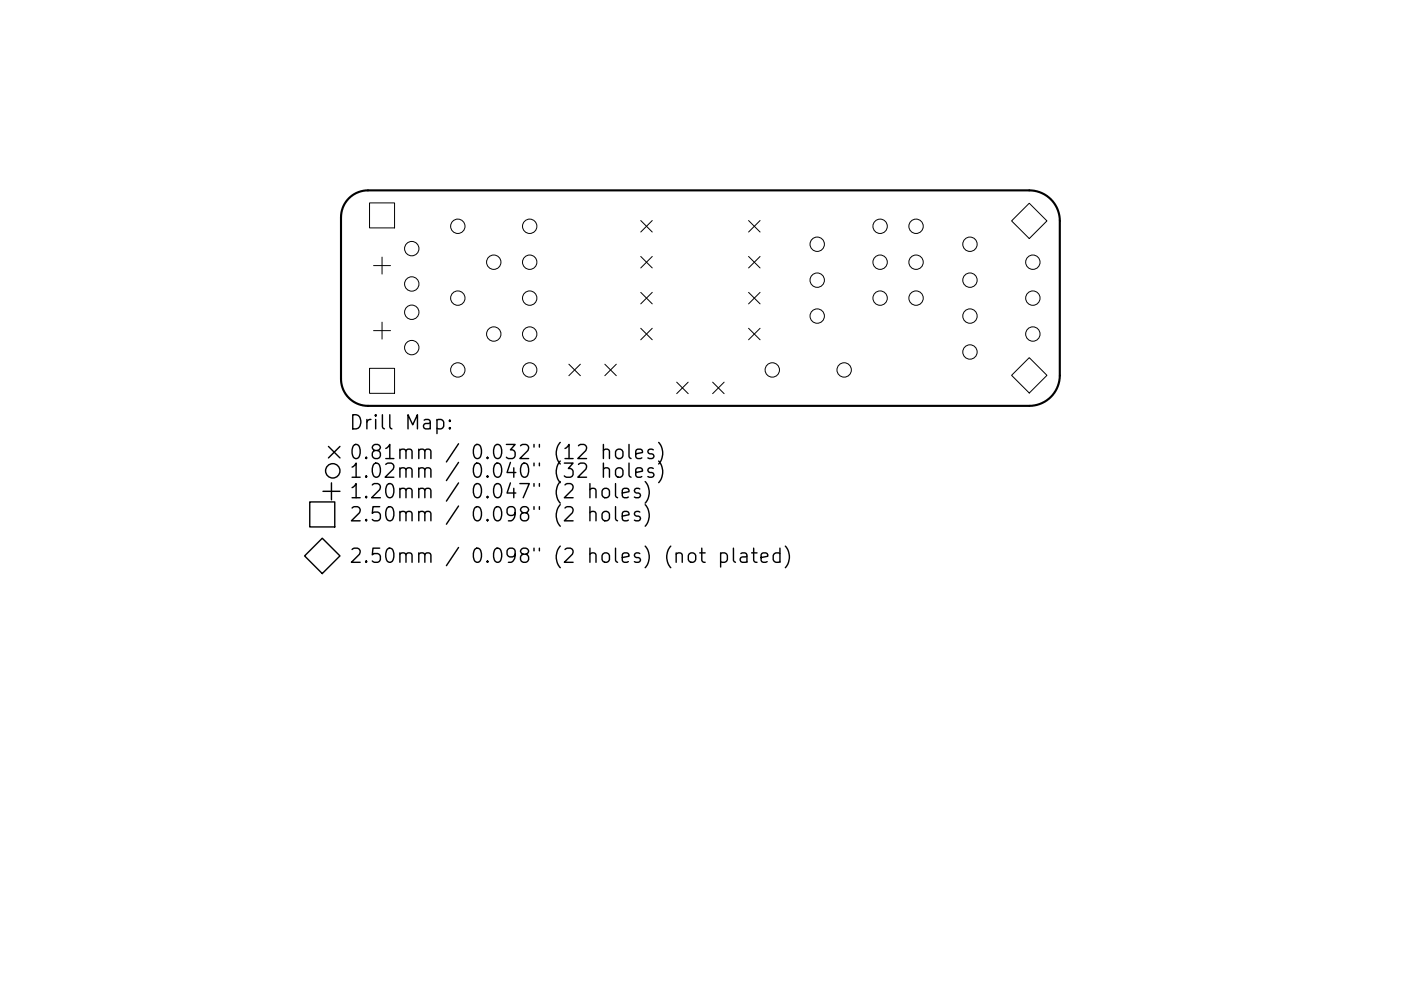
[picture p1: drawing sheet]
<svg xmlns="http://www.w3.org/2000/svg" width="297mm" height="210mm" viewBox="0 0 297 210" stroke-linecap="round" stroke-linejoin="round" font-family="sans-serif">
<defs><g id="words">
<g font-size="4.2">
<text x="74.1" y="91.1">Drill Map:</text>
<text x="74.1" y="97.4">0.81mm / 0.032&quot; (12 holes)</text>
<text x="74.1" y="101.4">1.02mm / 0.040&quot; (32 holes)</text>
<text x="74.1" y="105.7">1.20mm / 0.047&quot; (2 holes)</text>
<text x="74.1" y="110.6">2.50mm / 0.098&quot; (2 holes)</text>
<text x="74.1" y="119.4">2.50mm / 0.098&quot; (2 holes) (not plated)</text>
</g>
</g></defs>
<path d="M74 42.1a5.7 5.7 0 0 1 4-1.7h140.2a6.5 6.5 0 0 1 6.5 6.5v32.7a6.5 6.5 0 0 1-6.5 6.5h-140.2a5.7 5.7 0 0 1-5.7-5.7v-34.3a5.7 5.7 0 0 1 1.7-4z" fill="none" stroke="#000" stroke-width=".45"/>
<g fill="none" stroke="#000" stroke-width=".21">
<path d="M78.3 43h5.4v5.4h-5.4zM79.2 56.4h3.6M81 54.6v3.6M135.9 46.8l2.4 2.4M135.9 54.4l2.4 2.4M138.3 46.8l-2.4 2.4M138.3 54.4l-2.4 2.4M158.7 46.8l2.5 2.4M158.7 54.4l2.5 2.4M161.2 46.8l-2.5 2.4M161.2 54.4l-2.5 2.4M214.5 46.9l3.7-3.8 3.8 3.8-3.8 3.7z"/>
<path d="M78.3 78.1h5.4v5.4h-5.4zM79.2 70.2h3.6M81 68.4v3.6M120.6 77.3l2.5 2.4M123.1 77.3l-2.5 2.4M128.2 77.3l2.5 2.4M130.7 77.3l-2.5 2.4M135.9 62l2.4 2.5M135.9 69.7l2.4 2.4M138.3 69.7l-2.4 2.4M138.3 62l-2.4 2.5M158.7 62l2.5 2.5"/>
<path d="M158.7 69.7l2.5 2.4M161.2 62l-2.5 2.5M161.2 69.7l-2.5 2.4M214.5 79.6l3.7-3.7 3.8 3.7-3.8 3.8zM143.5 81.1l2.4 2.4M145.9 81.1l-2.4 2.4M151.1 81.1l2.4 2.4M153.5 81.1l-2.4 2.4"/>
<circle cx="87.3" cy="52.8" r="1.52"/>
<circle cx="97.1" cy="48" r="1.52"/>
<circle cx="104.7" cy="55.6" r="1.52"/>
<circle cx="112.3" cy="55.6" r="1.52"/>
<circle cx="112.3" cy="48" r="1.52"/>
<circle cx="173.3" cy="51.8" r="1.52"/>
<circle cx="173.3" cy="59.4" r="1.52"/>
<circle cx="186.6" cy="55.6" r="1.52"/>
<circle cx="186.6" cy="48" r="1.52"/>
<circle cx="194.2" cy="48" r="1.52"/>
<circle cx="194.2" cy="55.6" r="1.52"/>
<circle cx="205.7" cy="59.4" r="1.52"/>
<circle cx="205.7" cy="51.8" r="1.52"/>
<circle cx="219" cy="55.6" r="1.52"/>
<circle cx="87.3" cy="73.8" r="1.52"/>
<circle cx="87.3" cy="66.3" r="1.52"/>
<circle cx="87.3" cy="60.3" r="1.52"/>
<circle cx="97.1" cy="78.5" r="1.52"/>
<circle cx="97.1" cy="63.3" r="1.52"/>
<circle cx="104.7" cy="70.9" r="1.52"/>
<circle cx="112.3" cy="78.5" r="1.52"/>
<circle cx="112.3" cy="70.9" r="1.52"/>
<circle cx="112.3" cy="63.3" r="1.52"/>
<circle cx="163.7" cy="78.5" r="1.52"/>
<circle cx="173.3" cy="67.1" r="1.52"/>
<circle cx="179" cy="78.5" r="1.52"/>
<circle cx="186.6" cy="63.3" r="1.52"/>
<circle cx="194.2" cy="63.3" r="1.52"/>
<circle cx="205.7" cy="74.7" r="1.52"/>
<circle cx="205.7" cy="67.1" r="1.52"/>
<circle cx="219" cy="63.3" r="1.52"/>
<circle cx="219" cy="70.9" r="1.52"/>
</g>
<g fill="none" stroke="#000" stroke-width=".3">
<path d="M69.6 94.7l2.5 2.5M72.1 94.7l-2.5 2.5M92.6 89.1l.9-.1 .6 .6v.8l-.3 .4-.3 .2-.9-.2M95.4 90.7l.1 .1-.1 .2-.2-.2 .2-.1v.3M95.4 89.1l.1 .2-.1 .1-.2-.1 .2-.2v.3M127.9 95.6a.74 .74 0 0 1 1.3 .1v1.6M127.9 99.5a.74 .74 0 0 1 1.3 .2v1.6M127.9 94.3v3M127.9 98.3v3M130.6 95.6a.81 .81 0 0 1 .9-.3 .81 .81 0 0 1 .6 .6v.8a.81 .81 0 0 1-.8 .6 .81 .81 0 0 1-.8-.6v-.8zM130.6 99.5a.81 .81 0 0 1 .9-.3 .81 .81 0 0 1 .6 .6v.9a.81 .81 0 0 1-.8 .6 .81 .81 0 0 1-.8-.6v-.9zM133.4 94.3v2.6l.4 .4"/>
<path d="M133.4 98.3v2.5l.4 .5M134.8 96.3l1.4-.3-.1-.6-.9-.1-.4 .4v1.2l.1 .2 .3 .2 .9-.2M138.5 95.4l-.7-.1-.4 .4 .1 .4 1 .3 .1 .3-.1 .4-.3 .2-.8-.2M138.5 99.4l-.7-.1-.4 .4 .1 .4 1 .3 .1 .3-.1 .4-.3 .2-.8-.2M139.6 93.9a3.4 3.4 0 0 1 0 4.5M139.6 97.8a3.4 3.4 0 0 1 0 4.6M65.7 106.5h5.3v5.3h-5.3zM68.3 114.2l3.8 3.7-3.8 3.8-3.7-3.8zM68.5 104.2h3.6M70.3 102.4v3.6M125.1 103.9a.74 .74 0 0 1 1.3 .1v1.6M125.1 108.8a.74 .74 0 0 1 1.3 .1v1.6"/>
<path d="M125.1 102.6v3M125.1 107.5v3M127.8 108.8a.81 .81 0 0 1 .8-.3 .81 .81 0 0 1 .6 .6v.8a.81 .81 0 0 1-.8 .6 .81 .81 0 0 1-.8-.6v-.8zM127.9 103.7a.81 .81 0 0 1 1.3 .5v.8a.81 .81 0 0 1-.8 .6 .81 .81 0 0 1-.8-.6v-.8zM130.5 102.6v2.6l.4 .4M130.5 107.5v2.6l.4 .4M131.9 104.6l1.5-.3-.2-.6-.8-.1-.5 .4v1.2l.2 .3 .3 .1 .8-.1M131.9 109.5l1.5-.3-.2-.6-.8-.1-.5 .4v1.2l.2 .3 .3 .1 .8-.1M134.8 100.3l1.4-.3-.1-.6-.9-.1-.4 .4v1.1l.1 .3 .3 .2 .9-.2M135.6 103.7l-.7-.1-.4 .4 .1 .5 1 .2 .2 .3-.2 .5-.2 .1-.9-.1M135.6 108.6l-.7-.1-.4 .4 .1 .5 1 .2 .2 .3-.2 .5-.2 .1-.9-.1M136.8 102.2a3.4 3.4 0 0 1 0 4.5"/>
<path d="M136.8 107.1a3.4 3.4 0 0 1 0 4.5M146.2 117.4a.81 .81 0 0 1 1.3 .5v.8a.81 .81 0 0 1-.8 .6 .81 .81 0 0 1-.8-.6v-.8zM148.4 117.3h1.1M148.8 116.3v2.6l.1 .3 .6 .1M152.8 117.4l.8-.1 .6 .6v.8l-.3 .5-.3 .1-.8-.1M152.8 117.3v3M155.5 116.3v2.6l.4 .4M157.1 117.4l.3-.1 .8 .1 .2 .3v1.6M158.4 118l-1 .2a.59 .59 0 0 0-.5 .5 .59 .59 0 0 0 .5 .6l1-.1M159.4 117.3h1.1M159.8 116.3v2.6l.1 .3 .6 .1M161.4 118.3l1.4-.3-.2-.6-.8-.1-.4 .4v1.2l.1 .3 .3 .1 .8-.1"/>
<path d="M165.4 117.4l-.9-.1-.6 .6v.8l.3 .5 .3 .1 .9-.1M165.4 116.3v3M166.5 115.9a3.4 3.4 0 0 1 0 4.5"/>
<circle cx="70.6" cy="99.9" r="1.52"/>
</g>
<use href="#words"/>
</svg>
